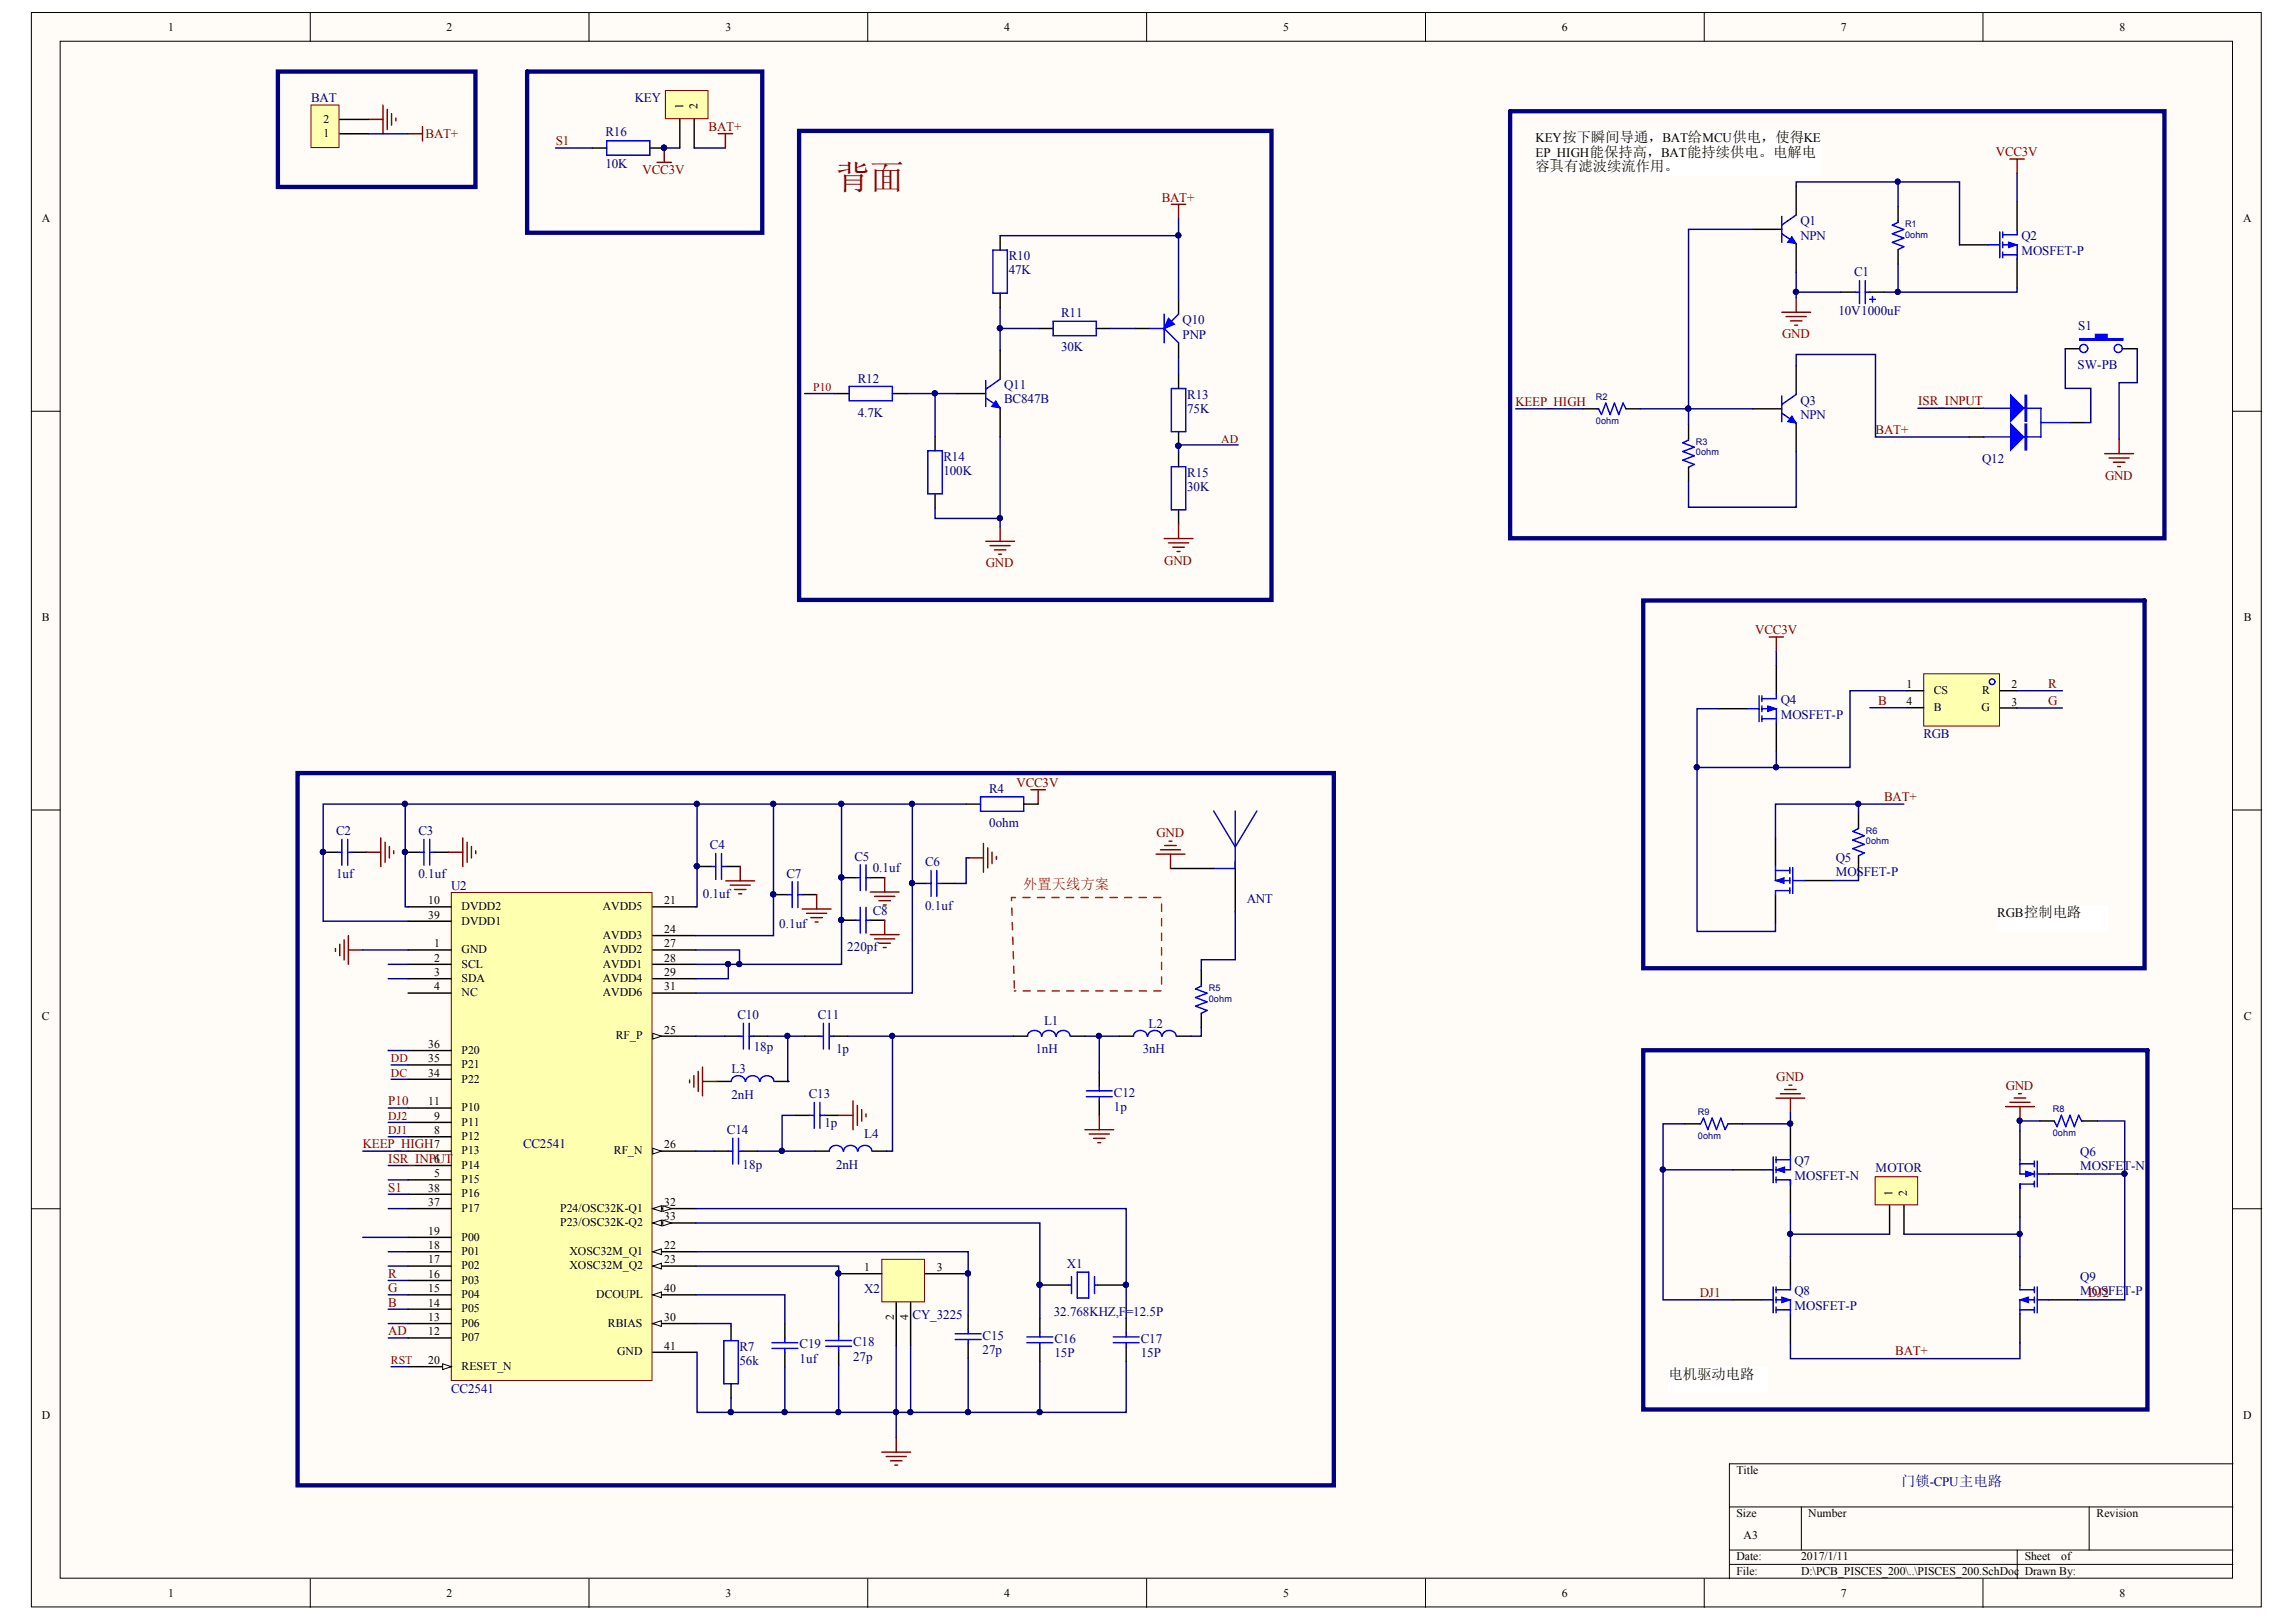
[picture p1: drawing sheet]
<svg xmlns="http://www.w3.org/2000/svg" width="297mm" height="210mm" viewBox="0 0 297 210" stroke-linecap="round" stroke-linejoin="round" font-family="sans-serif">
<defs><g id="words">
<text font-size="4.4" fill="#800000" x="108.2" y="24.5">背面</text>
<g font-size="1.9">
<text x="198.7" y="22.1">容具有滤波续流作用。</text>
<text x="215.8" y="178.5">电机驱动电路</text>
</g>
<text font-size="1.9" fill="#f00" x="132.4" y="115.1">外置天线方案</text>
<text font-size="1.9" fill="#000080" x="246" y="192.3">门锁-CPU主电路</text>
<g font-size="1.7" fill="#000080">
<text x="40.3" y="13.3">BAT</text>
<text x="78.3" y="17.7">R16</text>
<text x="82.1" y="13.3">KEY</text>
<text x="78.3" y="21.8">10K</text>
<text x="232.9" y="29.1">Q1</text>
<text x="130.5" y="33.6">R10</text>
<text x="130.5" y="35.5">47K</text>
<text x="232.9" y="31">NPN</text>
<text x="239.9" y="35.7">C1</text>
<text x="261.5" y="31.1">Q2</text>
<text x="261.5" y="33">MOSFET-P</text>
<text x="137.3" y="41.1">R11</text>
<text x="153" y="42">Q10</text>
<text x="237.8" y="40.7">10V1000uF</text>
<text x="137.3" y="45.5">30K</text>
<text x="153" y="43.9">PNP</text>
<text x="268.8" y="47.7">SW-PB</text>
<text x="268.9" y="42.8">S1</text>
<text x="111" y="49.5">R12</text>
<text x="111" y="53.9">4.7K</text>
<text x="129.9" y="50.4">Q11</text>
<text x="129.9" y="52.2">BC847B</text>
<text x="153.6" y="51.6">R13</text>
<text x="153.6" y="53.5">75K</text>
<text x="232.9" y="52.4">Q3</text>
<text x="122" y="59.7">R14</text>
<text x="232.9" y="54.2">NPN</text>
<text x="256.4" y="59.9">Q12</text>
<text x="122" y="61.5">100K</text>
<text x="153.6" y="61.7">R15</text>
<text x="153.6" y="63.5">30K</text>
<text x="230.4" y="91.2">Q4</text>
<text x="230.4" y="93">MOSFET-P</text>
<text x="248.8" y="95.6">RGB</text>
<text x="128" y="102.7">R4</text>
<text x="128" y="107.1">0ohm</text>
<text x="43.5" y="108.1">C2</text>
<text x="43.5" y="113.6">1uf</text>
<text x="54.1" y="108.1">C3</text>
<text x="54.1" y="113.6">0.1uf</text>
<text x="91.9" y="109.9">C4</text>
<text x="101.7" y="113.6">C7</text>
<text x="110.5" y="111.4">C5</text>
<text x="112.9" y="112.9">0.1uf</text>
<text x="119.7" y="112.1">C6</text>
<text x="237.5" y="111.5">Q5</text>
<text x="237.5" y="113.4">MOSFET-P</text>
<text x="58.4" y="115.2">U2</text>
<text x="90.9" y="116.2">0.1uf</text>
<text x="112.9" y="118.4">C8</text>
<text x="119.7" y="117.7">0.1uf</text>
<text x="161.3" y="116.9">ANT</text>
<text x="100.8" y="120.2">0.1uf</text>
<text x="109.6" y="123.1">220pf</text>
<text x="95.4" y="131.9">C10</text>
<text x="105.8" y="131.9">C11</text>
<text x="97.5" y="136">18p</text>
<text x="108.2" y="136.3">1p</text>
<text x="134" y="136.3">1nH</text>
<text x="135.1" y="132.7">L1</text>
<text x="147.8" y="136.3">3nH</text>
<text x="148.6" y="133">L2</text>
<text x="94.6" y="138.8">L3</text>
<text x="94.6" y="142.2">2nH</text>
<text x="104.6" y="142.1">C13</text>
<text x="144.1" y="142">C12</text>
<text x="144.1" y="143.8">1p</text>
<text x="67.7" y="148.6">CC2541</text>
<text x="94" y="146.8">C14</text>
<text x="106.7" y="145.8">1p</text>
<text x="111.8" y="147.3">L4</text>
<text x="269.1" y="149.6">Q6</text>
<text x="96.1" y="151.3">18p</text>
<text x="108.2" y="151.3">2nH</text>
<text x="232.2" y="150.8">Q7</text>
<text x="232.2" y="152.7">MOSFET-N</text>
<text x="242.7" y="151.7">MOTOR</text>
<text x="269.1" y="151.4">MOSFET-N</text>
<text x="111.8" y="167.4">X2</text>
<text x="138" y="164.1">X1</text>
<text x="232.2" y="167.6">Q8</text>
<text x="269.1" y="165.8">Q9</text>
<text x="269.1" y="167.6">MDOJSFET-P</text>
<text x="118.1" y="170.7">CY_3225</text>
<text x="127.1" y="173.4">C15</text>
<text x="136.3" y="170.3">32.768KHZ,F=12.5P</text>
<text x="136.4" y="173.8">C16</text>
<text x="147.6" y="173.8">C17</text>
<text x="232.2" y="169.5">MOSFET-P</text>
<text x="95.7" y="174.8">R7</text>
<text x="95.7" y="176.7">56k</text>
<text x="103.4" y="174.5">C19</text>
<text x="103.4" y="176.3">1uf</text>
<text x="110.4" y="174.2">C18</text>
<text x="110.4" y="176.1">27p</text>
<text x="127.1" y="175.2">27p</text>
<text x="136.4" y="175.7">15P</text>
<text x="147.6" y="175.7">15P</text>
<text x="58.4" y="180.2">CC2541</text>
</g>
<g font-size="1.7" fill="#800000">
<text x="55.1" y="17.9">BAT+</text>
<text x="91.7" y="16.9">BAT+</text>
<text x="71.9" y="18.8">S1</text>
<text x="83.1" y="22.5">VCC3V</text>
<text x="258.2" y="20.2">VCC3V</text>
<text x="150.3" y="26.1">BAT+</text>
<text x="230.6" y="43.8">GND</text>
<text x="196.1" y="52.6">KEEP_HIGH</text>
<text x="248.1" y="52.5">ISR_INPUT</text>
<text x="242.7" y="56.2">BAT+</text>
<text x="272.3" y="62.1">GND</text>
<text x="127.5" y="73.4">GND</text>
<text x="150.6" y="73.1">GND</text>
<text x="227.1" y="82">VCC3V</text>
<text x="265" y="89.1">R</text>
<text x="243" y="91.3">B</text>
<text x="265" y="91.3">G</text>
<text x="131.5" y="101.8">VCC3V</text>
<text x="243.8" y="103.7">BAT+</text>
<text x="149.6" y="108.3">GND</text>
<text x="50.2" y="143">P10</text>
<text x="229.8" y="139.9">GND</text>
<text x="259.5" y="141">GND</text>
<text x="46.9" y="148.6">KEEP_HIGH7</text>
<text x="50.2" y="150.5">ISR_INPUT</text>
<text x="50.2" y="154.2">S1</text>
<text x="50.2" y="165.4">R</text>
<text x="50.2" y="167.2">G</text>
<text x="219.9" y="167.9">DJ1</text>
<text x="272" y="167.9">2</text>
<text x="50.2" y="169.1">B</text>
<text x="50.2" y="172.8">AD</text>
<text x="245.2" y="175.4">BAT+</text>
</g>
<g font-size="1.7">
<text x="198.7" y="18.4">KEY按下瞬间导通，BAT给MCU供电，使得KE</text>
<text x="198.7" y="20.3">EP_HIGH能保持高，BAT能持续供电。电解电</text>
<text x="258.4" y="118.7">RGB控制电路</text>
</g>
<g font-size="1.5">
<text x="21.7" y="4">1</text>
<text x="57.8" y="4">2</text>
<text x="93.9" y="4">3</text>
<text x="129.9" y="4">4</text>
<text x="166" y="4">5</text>
<text x="202.1" y="4">6</text>
<text x="238.2" y="4">7</text>
<text x="274.2" y="4">8</text>
<text x="41.9" y="17.7">1</text>
<text x="41.9" y="15.9">2</text>
<text x="88.4" y="14.1" transform="rotate(-90 88.4 14.1)">1</text>
<text x="90.2" y="14.1" transform="rotate(-90 90.2 14.1)">2</text>
<text x="5.4" y="28.7">A</text>
<text x="290.2" y="28.7">A</text>
<text x="5.4" y="80.4">B</text>
<text x="290.3" y="80.4">B</text>
<text x="246.6" y="89.1">1</text>
<text x="250.2" y="89.8">CS</text>
<text x="256.4" y="89.8">R</text>
<text x="260.2" y="89.1">2</text>
<text x="246.6" y="91.3">4</text>
<text x="250.2" y="92">B</text>
<text x="256.4" y="92">G</text>
<text x="260.2" y="91.3">3</text>
<text x="55.4" y="117">10</text>
<text x="55.4" y="118.9">39</text>
<text x="59.7" y="117.8">DVDD2</text>
<text x="59.7" y="119.6">DVDD1</text>
<text x="78" y="117.8">AVDD5</text>
<text x="85.9" y="117">21</text>
<text x="56.2" y="122.6">1</text>
<text x="56.2" y="124.5">2</text>
<text x="59.7" y="123.4">GND</text>
<text x="59.7" y="125.2">SCL</text>
<text x="78" y="121.5">AVDD3</text>
<text x="78" y="123.4">AVDD2</text>
<text x="78" y="125.2">AVDD1</text>
<text x="85.9" y="120.7">24</text>
<text x="85.9" y="122.6">27</text>
<text x="85.9" y="124.5">28</text>
<text x="5.4" y="132">C</text>
<text x="56.2" y="126.3">3</text>
<text x="56.2" y="128.2">4</text>
<text x="59.7" y="127.1">SDA</text>
<text x="59.7" y="128.9">NC</text>
<text x="78" y="127.1">AVDD4</text>
<text x="78" y="128.9">AVDD6</text>
<text x="85.9" y="126.3">29</text>
<text x="85.9" y="128.2">31</text>
<text x="290.3" y="132">C</text>
<text x="55.4" y="135.6">36</text>
<text x="55.4" y="137.5">35</text>
<text x="59.7" y="136.4">P20</text>
<text x="79.7" y="134.5">RF_P</text>
<text x="85.9" y="133.8">25</text>
<text x="55.4" y="139.3">34</text>
<text x="55.4" y="143">11</text>
<text x="59.7" y="138.2">P21</text>
<text x="59.7" y="140.1">P22</text>
<text x="59.7" y="143.8">P10</text>
<text x="56.2" y="144.9">9</text>
<text x="56.2" y="146.8">8</text>
<text x="59.7" y="145.7">P11</text>
<text x="59.7" y="147.5">P12</text>
<text x="59.7" y="149.4">P13</text>
<text x="79.4" y="149.4">RF_N</text>
<text x="85.9" y="148.6">26</text>
<text x="55.4" y="154.2">38</text>
<text x="56.2" y="150.5">6</text>
<text x="56.2" y="152.3">5</text>
<text x="59.7" y="151.2">P14</text>
<text x="59.7" y="153.1">P15</text>
<text x="59.7" y="155">P16</text>
<text x="244.9" y="154.7" transform="rotate(-90 244.9 154.7)">1</text>
<text x="246.7" y="154.7" transform="rotate(-90 246.7 154.7)">2</text>
<text x="55.4" y="156.1">37</text>
<text x="55.4" y="159.8">19</text>
<text x="55.4" y="161.6">18</text>
<text x="59.7" y="156.8">P17</text>
<text x="59.7" y="160.5">P00</text>
<text x="72.5" y="156.8">P24/OSC32K-Q1</text>
<text x="72.5" y="158.7">P23/OSC32K-Q2</text>
<text x="85.9" y="156.1">32</text>
<text x="85.9" y="157.9">33</text>
<text x="85.9" y="161.6">22</text>
<text x="55.4" y="163.5">17</text>
<text x="55.4" y="165.4">16</text>
<text x="55.4" y="167.2">15</text>
<text x="59.7" y="162.4">P01</text>
<text x="59.7" y="164.3">P02</text>
<text x="59.7" y="166.1">P03</text>
<text x="59.7" y="168">P04</text>
<text x="73.7" y="162.4">XOSC32M_Q1</text>
<text x="73.7" y="164.3">XOSC32M_Q2</text>
<text x="77.1" y="168">DCOUPL</text>
<text x="85.9" y="163.5">23</text>
<text x="85.9" y="167.2">40</text>
<text x="111.8" y="164.5">1</text>
<text x="121.2" y="164.5">3</text>
<text x="55.4" y="169.1">14</text>
<text x="55.4" y="170.9">13</text>
<text x="55.4" y="172.8">12</text>
<text x="59.7" y="169.8">P05</text>
<text x="59.7" y="171.7">P06</text>
<text x="59.7" y="173.6">P07</text>
<text x="78.7" y="171.7">RBIAS</text>
<text x="85.9" y="170.9">30</text>
<text x="115.6" y="170.8" transform="rotate(-90 115.6 170.8)">2</text>
<text x="117.5" y="170.8" transform="rotate(-90 117.5 170.8)">4</text>
<text x="55.4" y="176.5">20</text>
<text x="59.7" y="177.3">RESET_N</text>
<text x="79.8" y="175.4">GND</text>
<text x="85.9" y="174.7">41</text>
<text x="5.4" y="183.6">D</text>
<text x="290.2" y="183.6">D</text>
<text x="224.6" y="190.8">Title</text>
<text x="224.6" y="196.4">Size</text>
<text x="233.9" y="196.4">Number</text>
<text x="271.2" y="196.4">Revision</text>
<text x="224.6" y="201.9">Date:</text>
<text x="224.6" y="203.8">File:</text>
<text x="225.6" y="199.2">A3</text>
<text x="233" y="201.9">2017/1/11</text>
<text x="233" y="203.8">D:\PCB_PISCES_200\..\PISCES_200.SchDoc</text>
<text x="261.9" y="201.9">Sheet</text>
<text x="261.9" y="203.8">Drawn By:</text>
<text x="266.7" y="201.9">of</text>
<text x="21.7" y="206.7">1</text>
<text x="57.8" y="206.7">2</text>
<text x="93.9" y="206.7">3</text>
<text x="129.9" y="206.7">4</text>
<text x="166" y="206.7">5</text>
<text x="202.1" y="206.7">6</text>
<text x="238.2" y="206.7">7</text>
<text x="274.2" y="206.7">8</text>
</g>
<g font-size="1.5" fill="#800000">
<text x="105.2" y="50.6">P10</text>
<text x="158" y="57.3">AD</text>
<text x="50.6" y="137.5">DD</text>
<text x="50.6" y="139.3">DC</text>
<text x="50.2" y="146.8">DJ1</text>
<text x="50.2" y="144.9">DJ2</text>
<text x="50.6" y="176.5">RST</text>
</g>
<g font-size="1.2" fill="#000080">
<text x="246.5" y="29.4">R1</text>
<text x="246.5" y="30.8">0ohm</text>
<text x="206.5" y="51.7">R2</text>
<text x="206.5" y="54.9">0ohm</text>
<text x="219.4" y="57.6">R3</text>
<text x="219.4" y="58.9">0ohm</text>
<text x="241.4" y="107.9">R6</text>
<text x="241.4" y="109.2">0ohm</text>
<text x="156.4" y="128.3">R5</text>
<text x="156.4" y="129.6">0ohm</text>
<text x="265.6" y="143.9">R8</text>
<text x="219.6" y="144.2">R9</text>
<text x="219.6" y="147.4">0ohm</text>
<text x="265.6" y="147">0ohm</text>
</g>
</g></defs>
<g fill="#fffcf8" stroke="#000" stroke-width=".13">
<path d="M4.1 1.6h288.4v206.4h-288.4z"/>
<path d="M7.8 5.3h281v198.9h-281z"/>
</g>
<g fill="none" stroke="#000" stroke-width=".13">
<path d="M40.1 1.6v3.7M76.2 1.6v3.7M112.3 1.6v3.7M148.3 1.6v3.7M184.4 1.6v3.7M220.5 1.6v3.7M256.5 1.6v3.7M4.1 53.2h3.7M288.9 53.2h3.7M4.1 104.8h3.7M288.9 104.8h3.7M4.1 156.4h3.7"/>
<path d="M288.9 156.4h3.7M223.7 195h65.2M233 195v5.6M270.3 195v5.6M288.9 189.4h-65.2v14.9M40.1 204.3v3.7M76.2 204.3v3.7M112.3 204.3v3.7M148.3 204.3v3.7M184.4 204.3v3.7M220.5 204.3v3.7M223.7 200.6h65.2"/>
<path d="M223.7 202.4h65.2M256.5 204.3v3.7M261 200.6v3.7"/>
</g>
<path d="M58.4 115.5h26v63.1h-26z" fill="#ffffb0" stroke="#800000" stroke-width=".13"/>
<g fill="none" stroke="#000" stroke-width=".19">
<path d="M52.8 117.4h5.6M52.8 119.2h5.6M52.8 122.9h5.6M52.8 124.8h5.6M52.8 126.7h5.6M52.8 128.5h5.6M52.8 136h5.6M52.8 137.8h5.6M52.8 139.7h5.6M52.8 143.4h5.6M52.8 145.2h5.6M52.8 147.1h5.6"/>
<path d="M52.8 149h5.6M52.8 150.8h5.6M52.8 152.7h5.6M52.8 154.5h5.6M52.8 156.4h5.6M52.8 160.1h5.6M52.8 162h5.6M52.8 163.8h5.6M52.8 165.7h5.6M52.8 167.6h5.6M52.8 169.4h5.6M52.8 171.3h5.6"/>
<path d="M52.8 173.1h5.6M52.8 176.9h5.6"/>
</g>
<path d="M57.3 176.5l1.1 .4-1.1 .3z" fill="#fffcf8" stroke="#000" stroke-width=".13"/>
<path d="M84.4 117.4h5.6M84.4 121.1h5.6M84.4 122.9h5.6M84.4 124.8h5.6M84.4 126.7h5.6M84.4 128.5h5.6M84.4 134.1h5.6" fill="none" stroke="#000" stroke-width=".19"/>
<path d="M84.4 133.7l1.2 .4-1.2 .4z" fill="#fffcf8" stroke="#000" stroke-width=".13"/>
<path d="M84.4 149h5.6" fill="none" stroke="#000" stroke-width=".19"/>
<path d="M84.4 148.6l1.2 .4-1.2 .3z" fill="#fffcf8" stroke="#000" stroke-width=".13"/>
<path d="M84.4 156.4h5.6" fill="none" stroke="#000" stroke-width=".19"/>
<g fill="#fffcf8" stroke="#000" stroke-width=".13">
<path d="M84.4 156.4l1.2-.4v.8z"/>
<path d="M85.8 156l1.1 .4-1.1 .4z"/>
</g>
<path d="M84.4 158.3h5.6" fill="none" stroke="#000" stroke-width=".19"/>
<g fill="#fffcf8" stroke="#000" stroke-width=".13">
<path d="M84.4 158.3l1.2-.4v.7z"/>
<path d="M85.8 157.9l1.1 .4-1.1 .3z"/>
</g>
<path d="M84.4 162h5.6" fill="none" stroke="#000" stroke-width=".19"/>
<path d="M84.4 162l1.2-.4v.8z" fill="#fffcf8" stroke="#000" stroke-width=".13"/>
<path d="M84.4 163.8h5.6" fill="none" stroke="#000" stroke-width=".19"/>
<path d="M84.4 163.8l1.2-.3v.7z" fill="#fffcf8" stroke="#000" stroke-width=".13"/>
<path d="M84.4 167.6h5.6" fill="none" stroke="#000" stroke-width=".19"/>
<path d="M84.4 167.6l1.2-.4v.7z" fill="#fffcf8" stroke="#000" stroke-width=".13"/>
<path d="M84.4 171.3h5.6" fill="none" stroke="#000" stroke-width=".19"/>
<path d="M84.4 171.3l1.2-.4v.8z" fill="#fffcf8" stroke="#000" stroke-width=".13"/>
<g fill="none" stroke="#000" stroke-width=".19">
<path d="M41.8 110.3h1.9M45.5 110.3h1.9M52.4 110.3h1.9M56.1 110.3h1.9M90.2 112.1h1.8M93.9 112.1h1.9M100.1 115.8h1.8M103.8 115.8h1.9M108.9 113.6h1.8M108.9 119.1h1.8M112.6 113.6h1.9M112.6 119.1h1.9"/>
<path d="M118 114.3h1.9M121.8 114.3h1.8M92.8 139.9h1.8M93.8 134.1h1.8M97.5 134.1h1.8M100.2 139.9h1.9M104.1 134.1h1.9M107.8 134.1h1.9M131.1 134.1h1.8M138.5 134.1h1.9M142.2 138.8v1.8M144.8 134.1h1.8"/>
<path d="M152.2 134.1h1.9M92.4 149h1.8M96.1 149h1.9M102.9 144.3h1.9M105.4 149h1.9M106.6 144.3h1.9M112.9 149h1.8M142.2 142.5v1.8M84.4 175h5.6M94.6 171.6v1.9M94.6 179.1v1.8M101.5 171.3v1.9"/>
<path d="M101.5 175.1v1.8M108.5 171.1v1.8M108.5 174.8v1.8M125.3 170.2v1.8M125.3 173.9v1.9M134.5 170.6v1.9M134.5 174.3v1.9M134.5 166.3h3.8M142 166.3h3.7M145.7 170.6v1.9M145.7 174.3v1.9"/>
</g>
<g fill="none" stroke="#800000" stroke-width=".19">
<path d="M47.4 110.3h1.9M49.3 108.4v3.7M49.8 109v2.6M50.4 109.5v1.5M50.9 110.1v.4M58 110.3h1.9M59.9 108.4v3.7M60.4 109v2.6M61 109.5v1.5M61.5 110.1v.4M93.9 114h3.7M94.5 114.5h2.6"/>
<path d="M95 115.1h1.5M95.6 115.7h.4M95.8 112.1v1.9M103.8 117.6h3.7M104.3 118.2h2.7M104.9 118.8h1.5M105.5 119.3h.3M105.7 115.8v1.8M112.6 115.4h3.7M113.2 116h2.6M113.7 116.6h1.5M114.3 117.1h.3"/>
<path d="M114.5 113.6v1.8M114.5 119.1v1.8M125.4 111h1.8M127.2 109.2v3.7M127.8 109.7v2.6M128.3 110.3v1.5M128.9 110.8v.4M133.4 102.2h1.8M134.3 102.2v1.9M43.4 122.7v.4M44 122.2v1.5M44.5 121.6v2.6"/>
<path d="M45.1 121.1v3.7M45.1 122.9h1.8M89.2 139.8v.3M89.8 139.2v1.5M90.3 138.6v2.7M90.9 138.1v3.7M90.9 139.9h1.9M112.6 120.9h3.7M113.2 121.5h2.6M113.7 122.1h1.5M114.3 122.6h.3M108.5 144.3h1.9"/>
<path d="M110.4 142.5v3.7M110.9 143v2.6M111.5 143.6v1.5M112 144.2v.3M140.4 146.2h3.7M140.9 146.8h2.6M141.5 147.3h1.5M142 147.9h.4M142.2 144.3v1.9"/>
</g>
<g fill="#000080" stroke="#000080" stroke-width=".13">
<circle cx="118" cy="114.3" r=".33"/>
<circle cx="108.8" cy="113.5" r=".33"/>
<circle cx="108.8" cy="119" r=".33"/>
<circle cx="100" cy="115.7" r=".33"/>
<circle cx="90.1" cy="112.1" r=".33"/>
<circle cx="52.4" cy="110.3" r=".33"/>
<circle cx="41.8" cy="110.3" r=".33"/>
<circle cx="118" cy="104" r=".33"/>
<circle cx="108.8" cy="104" r=".33"/>
<circle cx="95.6" cy="124.8" r=".33"/>
<circle cx="94.2" cy="124.8" r=".33"/>
<circle cx="52.4" cy="104" r=".33"/>
<circle cx="90.1" cy="104" r=".33"/>
<circle cx="100" cy="104" r=".33"/>
<circle cx="101.9" cy="134.1" r=".33"/>
<circle cx="101.1" cy="148.9" r=".33"/>
<circle cx="115.4" cy="134.1" r=".33"/>
<circle cx="134.5" cy="166.3" r=".33"/>
<circle cx="145.7" cy="166.3" r=".33"/>
</g>
<g fill="none" stroke="#00f" stroke-width=".19">
<path d="M43.7 110.3h.5M44.2 108.6v3.4M45 110.3h.5M45 108.6v3.4M54.3 110.3h.5M54.8 108.6v3.4M55.6 110.3h.5M55.6 108.6v3.4M92 112.1h.6M92.6 110.5v3.3M93.3 112.1h.6M93.3 110.5v3.3"/>
<path d="M101.9 115.8h.6M102.5 114.1v3.3M103.2 115.8h.6M103.2 114.1v3.3M110.7 113.6h.6M110.7 119.1h.6M111.3 111.9v3.4M111.3 117.4v3.4M112 113.6h.6M112 111.9v3.4M112 117.4v3.4M112 119.1h.6"/>
<path d="M119.9 114.3h.6M120.5 112.7v3.3M121.2 114.3h.6M121.2 112.7v3.3M95.6 134.1h.6M96.2 132.4v3.4M96.4 139.9a.91 .91 0 0 0-.9-.7 .91 .91 0 0 0-.9 .7M96.9 134.1h.6M96.9 132.4v3.4M98.3 139.9a.91 .91 0 0 0-.9-.7 .91 .91 0 0 0-.9 .7M100.1 139.9a.91 .91 0 0 0-.9-.7 .91 .91 0 0 0-.9 .7M106 134.1h.5"/>
<path d="M106.5 132.4v3.4M107.3 134.1h.5M107.3 132.4v3.4M134.7 134.1a.91 .91 0 0 0-.9-.8 .91 .91 0 0 0-.9 .8M136.6 134.1a.89 .89 0 0 0-.9-.8 .89 .89 0 0 0-.9 .8M138.4 134.1a.89 .89 0 0 0-.8-.8 .89 .89 0 0 0-.9 .8M148.4 134.1a.89 .89 0 0 0-.9-.8 .89 .89 0 0 0-.9 .8M150.3 134.1a.89 .89 0 0 0-.9-.8 .89 .89 0 0 0-.9 .8M152.2 134.1a.91 .91 0 0 0-.9-.8 .91 .91 0 0 0-.9 .8M94.2 149h.6M94.8 147.3v3.3M95.5 149h.6"/>
<path d="M95.5 147.3v3.3M104.8 144.3h.5M105.3 142.7v3.3M106.1 144.3h.5M106.1 142.7v3.3M109.1 149a.91 .91 0 0 0-.9-.8 .91 .91 0 0 0-.9 .8M110.9 149a.89 .89 0 0 0-.9-.8 .89 .89 0 0 0-.8 .8M112.8 149a.89 .89 0 0 0-.9-.8 .89 .89 0 0 0-.9 .8M140.5 141.2h3.4M140.5 141.9h3.4M142.2 140.6v.6M142.2 141.9v.6"/>
<path d="M93.6 173.5h1.9v5.6h-1.9zM99.9 173.8h3.3M99.9 174.5h3.3M101.5 173.2v.6M101.5 174.5v.6M106.8 173.5h3.4M106.8 174.2h3.4M108.5 172.9v.6M108.5 174.2v.6M123.6 172.6h3.3M123.6 173.3h3.3M125.3 172v.6"/>
<path d="M125.3 173.3v.6M132.9 173.8h3.3M132.9 173h3.3M134.5 172.5v.5M134.5 173.8v.5M138.3 166.3h.3M138.6 165.2v2.2M139.4 164.6h1.5v3.4h-1.5zM141.6 165.2v2.2M141.6 166.3h.4M144 173.8h3.4M144 173h3.4"/>
<path d="M145.7 172.5v.5M145.7 173.8v.5"/>
</g>
<g fill="none" stroke="#000080" stroke-width=".19">
<path d="M52.4 104.1v13.3h.4M90.2 104.1v13.3h-.2M100.1 104.1h-58.3v15.1h11M108.9 104.1v20.7h-18.9M118 104.1v24.4h-28M125 104.1h-24.9v17h-10.1M46.9 122.9h5.9M90 134.1h3.8M99.3 134.1h4.8M101.9 134.1v5.8h.2M115.5 134.1v14.9h-.8M90 149h2.4"/>
<path d="M98 149h7.4M102.9 144.3h-1.7v4.7"/>
</g>
<path d="M114.1 163h5.5v5.5h-5.5z" fill="#ffffb0" stroke="#800000" stroke-width=".13"/>
<path d="M125 104.1h1.9M132.4 104.1h1.9M108.5 164.8h5.6M115.9 168.5v5.6M117.8 168.5v5.6M119.7 164.8h5.6" fill="none" stroke="#000" stroke-width=".19"/>
<g fill="#000080" stroke="#000080" stroke-width=".13">
<circle cx="108.4" cy="164.8" r=".33"/>
<circle cx="125.2" cy="164.8" r=".33"/>
<circle cx="134.5" cy="166.3" r=".33"/>
<circle cx="145.7" cy="166.3" r=".33"/>
<circle cx="134.5" cy="182.7" r=".33"/>
<circle cx="125.2" cy="182.7" r=".33"/>
<circle cx="117.8" cy="182.7" r=".33"/>
<circle cx="108.4" cy="182.7" r=".33"/>
<circle cx="101.5" cy="182.7" r=".33"/>
<circle cx="94.5" cy="182.7" r=".33"/>
</g>
<path d="M90 158.3h44.5v12.3M90 156.4h55.7v14.2M90 171.3h4.6v.3M90 167.6h11.5v3.7M90 163.8h18.5v7.3M90 162h35.3v8.2M101.5 176.9v5.9M108.5 176.6v6.2M125.3 175.8v7h20.4v-6.6M134.5 176.2v6.6M94.6 180.9v1.9M117.8 182.8h7.5" fill="none" stroke="#000080" stroke-width=".19"/>
<path d="M47.7 15.5h1.8M49.5 13.6v3.7M50.1 14.2v2.6M50.7 14.7v1.5M51.2 15.3v.3M114.1 187.9h3.7M114.6 188.5h2.7M115.2 189h1.5M115.8 189.6h.3M115.9 186.1v1.8" fill="none" stroke="#800000" stroke-width=".19"/>
<path d="M126.9 103.1h5.5v1.9h-5.5z" fill="none" stroke="#00f" stroke-width=".19"/>
<path d="M40.2 13.6h3.7v5.5h-3.7z" fill="#ffffb0" stroke="#800000" stroke-width=".13"/>
<g fill="none" stroke="#000" stroke-width=".19">
<path d="M44 17.3h3.7M44 15.5h3.7M226.8 29.7h3.7M232.4 24.1v3.7M232.4 31.5v3.8M238.1 37.8h1.9M241.9 37.8h1.8M245.6 26.7v1.9M245.6 32.3v1.9M253.5 31.7h3.7M261 26.1v3.7M261 33.5v3.8"/>
<path d="M204.8 52.9h1.8M210.4 52.9h1.8M218.5 54.9v1.9M226.8 52.9h3.7M232.4 47.3v3.7M232.4 54.8v3.7M254.7 52.8h1.9M254.7 56.5h1.9M267.2 45.1h1.9M267.8 54.7h1.8M274.6 45.1h1.9M218.5 60.5v1.8"/>
<path d="M151.4 112.4h5.6M159.8 112.4v5.6M240.4 105.2v1.8M240.4 110.8v1.8M155.4 125.6v1.8M155.4 131.1v1.9M224.2 151.4h3.7M231.6 145.8v3.7M231.6 153.2v3.8"/>
</g>
<path d="M157 105l2.8 4.6 2.8-4.6M159.8 111.5v.9h-2.8M159.8 105v7.4" fill="none" stroke="#0000b4" stroke-width=".19"/>
<g fill="none" stroke="#000080" stroke-width=".19">
<path d="M47.7 17.3h5.1M226.8 29.7h-8.3v23.2h-6.3M232.4 24.1v-.6h21.1v8.2M232.4 35.3v2.5h5.7M232.4 37.8v.7M243.7 37.8h1.9M245.6 34.2v3.6h15.4v-.5M245.6 23.5v3.2M226.8 52.9h-8.3v2M232.4 58.5v7.1h-13.9v-3.3M232.4 47.3v-1.4h10.2v10.6h12.1M248.1 52.8h6.6"/>
<path d="M125.4 111h-.4v3.3h-1.4M50.2 135.9l2.6 .1M50.2 126.7h2.6M50.2 124.8h2.6M50.6 137.8h2.2M50.6 139.7h2.2M90 122.9h5.7v1.9M94.2 124.8v1.9h-4.2M109.7 134.1h21.4M140.4 134.1h4.4M142.2 134.1v4.7M155.4 133v1.1h-1.3"/>
<path d="M50.2 152.7h2.6M50.2 154.5h2.6M50.2 156.4h2.6M50.2 150.8h2.6M50.2 147.1h2.6M50.2 145.2h2.6M50.2 143.4h2.6M50.2 162h2.6M50.2 163.8h2.6M50.2 165.7h2.6M50.2 167.6h2.6M50.2 169.4h2.6"/>
<path d="M50.2 171.3h2.6M50.2 173.1h2.6M50.6 176.9h2.2M115.9 174.1v8.7h-25.7v-7.8h-.2M117.8 174.1v8.7h-1.9v3.3"/>
</g>
<g fill="#000080" stroke="#000080" stroke-width=".13">
<circle cx="115.9" cy="182.7" r=".33"/>
<circle cx="108.4" cy="182.7" r=".33"/>
<circle cx="101.5" cy="182.7" r=".33"/>
<circle cx="94.5" cy="182.7" r=".33"/>
<circle cx="117.8" cy="182.7" r=".33"/>
<circle cx="95.6" cy="124.8" r=".33"/>
<circle cx="94.2" cy="124.8" r=".33"/>
<circle cx="115.4" cy="134.1" r=".33"/>
<circle cx="142.2" cy="134.1" r=".33"/>
<circle cx="218.4" cy="52.9" r=".33"/>
<circle cx="245.5" cy="23.5" r=".33"/>
<circle cx="245.5" cy="37.8" r=".33"/>
<circle cx="232.3" cy="37.8" r=".33"/>
</g>
<g fill="#00f" stroke="#00f" stroke-width=".19">
<path d="M260.1 51.2l1.7 1.6-1.7 1.7z"/>
<path d="M260.1 54.9l1.7 1.6-1.7 1.7z"/>
<path d="M269.1 43.8h2v-.5h1.5v.5h2v.2h-5.5z" fill-rule="evenodd"/>
<path d="M262 51.2h.2v3.3h-.2z" fill-rule="evenodd"/>
<path d="M262 54.9h.2v3.3h-.2z" fill-rule="evenodd"/>
</g>
<g fill="none" stroke="#00f" stroke-width=".19">
<path d="M230.5 28v3.4M230.5 30.2l1.9 1.3M232.4 27.8l-1.9 1.3M240 37.8h.6M240.6 36.3v3M241.3 36.3v3M241.3 37.8h.6M241.9 38.7h.7M242.2 38.4v.7M245.6 28.6v.2l-.8 .3 1.5 .6-1.5 .6 1.5 .5-1.5 .6 1.5 .5-.7 .4M257.2 31.7h1.5M258.7 30v3.4"/>
<path d="M259.1 31.7h1.9v1.8M259.1 33h1.9M259.1 30v.8M259.1 31.3v.8M259.1 32.6v.8M261 29.8v.6h-1.9M206.6 52.9h.2l.4 .7 .5-1.4 .6 1.4 .6-1.4 .5 1.4 .6-1.4 .4 .7M218.5 56.8v.1l-.8 .4 1.5 .6-1.5 .5 1.5 .6-1.5 .5 1.5 .6-.7 .4M230.5 53.5l1.9 1.3M230.5 51.2v3.4M232.4 51l-1.9 1.3M256.6 52.8h7.4v3.7h-7.4"/>
<path d="M264 54.7h3.8M240.4 107v.2l-.7 .4 1.5 .6-1.5 .5 1.5 .6-1.5 .5 1.5 .6-.8 .4M155.4 127.4v.2l-.7 .4 1.5 .5-1.5 .6 1.5 .5-1.5 .6 1.5 .6-.8 .3M227.9 151.4h1.5M229.4 149.7v3.4M229.8 152.7h1.8v.5M229.8 150.1h1.8M229.8 149.7v.8M229.8 151v.8M229.8 152.3v.8M231.6 149.5v1.9h-1.8"/>
<circle cx="269.6" cy="45.1" r=".52"/>
<circle cx="274" cy="45.1" r=".52"/>
</g>
<path d="M36 9.3h25.5v14.9h-25.5zM38.5 100h134.1v92.2h-134.1z" fill="none" stroke="#000080" stroke-width=".56"/>
<g fill="none" stroke="#800000" stroke-width=".19">
<path d="M52.8 17.3h1.9M54.7 16.4v1.8M232.4 38.5v1.9M260 20.6h1.9M261 20.6v1.8M230.5 40.4h3.7M231.1 41h2.6M231.6 41.5h1.5M232.2 42.1h.4M149.6 110.5h3.7M150.1 110h2.6M150.7 109.4h1.5"/>
<path d="M151.2 108.9h.4M151.4 110.5v1.9M229.8 142.1h3.7M230.3 141.5h2.6M230.9 141h1.5M231.4 140.4h.4M231.6 142.1v1.9"/>
</g>
<g fill="#00f" stroke="#00f" stroke-width=".13">
<path d="M229.8 151.4l1.1-.4v.8z"/>
<path d="M259.8 31.3l1.2 .4-1.2 .4z"/>
<path d="M231.8 53.8l.6 1-1.1-.2z"/>
<path d="M231.8 30.6l.6 .9-1.1-.1z"/>
</g>
<path d="M248.9 87.2h9.8v6.8h-9.8z" fill="#ffffb0" stroke="#800000" stroke-width=".13"/>
<g fill="none" stroke="#000" stroke-width=".19">
<path d="M222.4 91.7h3.7M229.8 86.1v3.8M229.8 93.6v3.7M246.7 89.4h2.2M246.7 91.6h2.2M258.8 89.4h2.2M258.8 91.6h2.2M229.7 108.4v3.7M229.7 115.8v3.7M233.4 114h3.7M218 145.4h1.8M223.6 145.4h1.8"/>
<path d="M261.3 146.3v3.8M261.3 153.8v3.7M263.9 145.1h1.9M265 151.9h3.8M269.5 145.1h1.8M224.2 168.2h3.7M231.6 162.6v3.8M231.6 170.1v3.7M261.3 162.6v3.8M261.3 170.1v3.7M265 168.2h3.8"/>
</g>
<g fill="none" stroke="#00f" stroke-width=".19">
<path d="M226.1 91.7h1.5M227.6 90v3.4M227.9 91.7h1.9v1.9M227.9 93h1.9M227.9 90v.8M227.9 91.3v.8M227.9 92.6v.8M229.8 89.9v.5h-1.9M229.7 112.1v1.9h1.9M229.7 112.7h1.9M231.6 115.3h-1.9v.5M231.6 112.3v.7"/>
<path d="M231.6 113.6v.7M231.6 114.9v.7M231.9 114h1.5M231.9 112.3v3.3M219.8 145.4h.2l.4-.7 .5 1.5 .6-1.5 .6 1.5 .5-1.5 .6 1.5 .4-.8M261.3 150.1v1.8h1.9M261.3 150.6h1.9M263.2 153.2h-1.9v.6M263.2 150.3v.7M263.2 151.6v.7M263.2 152.9v.7M263.6 151.9h1.4"/>
<path d="M263.6 150.3v3.3M265.8 145.1l.3 .7 .6-1.5 .5 1.5 .6-1.5 .6 1.5 .5-1.5 .4 .8h.2M227.9 168.2h1.5M229.4 166.5v3.4M229.8 168.2h1.8v1.9M229.8 169.5h1.8M229.8 166.5v.8M229.8 167.8v.8M229.8 169.1v.8M231.6 166.4v.5h-1.8M261.3 166.4v.5h1.9M261.3 169.5h1.9"/>
<path d="M263.2 168.2h-1.9v1.9M263.2 166.5v.8M263.2 167.8v.8M263.2 169.1v.8M263.6 168.2h1.4M263.6 166.5v3.4"/>
<circle cx="257.7" cy="88.2" r=".36"/>
</g>
<g fill="none" stroke="#000080" stroke-width=".19">
<path d="M219.6 99.3v21.2h10.1v-1M222.4 91.7h-2.8v7.6h10.2v-2M229.8 84.3v1.8M241.9 91.6h4.8M246.7 89.4h-7.4v9.9h-9.5M261 89.4h5.8M261 91.6h5.8M240.4 105.2v-1.1h-10.7v4.3M240.4 112.6v1.4h-3.3M215.2 151.4v16.8h9M218 145.4h-2.8v6h9M225.4 145.4h6.2v.4"/>
<path d="M231.6 157v5.6M231.6 144v1.4M261.3 157.5v5.1M263.9 145.1h-2.6v1.2M271.3 145.1h3.6v6.8h-6.1M274.9 151.9v16.3h-6.1M231.6 173.8v2h29.7v-2"/>
</g>
<g fill="#00f" stroke="#00f" stroke-width=".13">
<path d="M228.7 91.3l1.1 .4-1.1 .4z"/>
<path d="M229.7 114l1.1-.4v.7z"/>
<path d="M230.5 167.8l1.1 .4-1.1 .4z"/>
<path d="M262.1 151.6l1.1 .3-1.1 .4z"/>
<path d="M261.3 168.2l1.1-.4v.8z"/>
</g>
<g fill="#000080" stroke="#000080" stroke-width=".13">
<circle cx="219.5" cy="99.3" r=".33"/>
<circle cx="229.8" cy="99.3" r=".33"/>
<circle cx="240.4" cy="104" r=".33"/>
<circle cx="231.6" cy="145.4" r=".33"/>
<circle cx="261.3" cy="145" r=".33"/>
<circle cx="231.6" cy="159.7" r=".33"/>
<circle cx="261.3" cy="159.7" r=".33"/>
<circle cx="215.1" cy="151.3" r=".33"/>
<circle cx="274.8" cy="151.9" r=".33"/>
</g>
<path d="M228.9 82.4h1.8M229.8 82.4v1.9M259.5 143.2h3.7M260 142.6h2.6M260.6 142.1h1.5M261.1 141.5h.4M261.3 143.2v1.9" fill="none" stroke="#800000" stroke-width=".19"/>
<path d="M68.2 9.3h30.4v20.8h-30.4zM195.4 14.4h84.6v55.3h-84.6zM212.6 77.7h64.8v47.6h-64.8zM212.6 135.9h65.2v46.5h-65.2z" fill="none" stroke="#000080" stroke-width=".56"/>
<g fill="#fff" stroke="#fff" stroke-width=".13">
<path d="M198.7 16.9h36.9v5.8h-36.9z"/>
<path d="M258.4 117.2h14.2v3.3h-14.2z"/>
<path d="M215.9 176.9h12.7v3.2h-12.7z"/>
</g>
<path d="M242.6 152.3h5.5v3.6h-5.5z" fill="#ffffb0" stroke="#800000" stroke-width=".13"/>
<path d="M244.5 156v3.7M246.3 156v3.7" fill="none" stroke="#000" stroke-width=".19"/>
<path d="M231.6 159.7h12.9M246.3 159.7h15" fill="none" stroke="#000080" stroke-width=".19"/>
<g fill="#000080" stroke="#000080" stroke-width=".13">
<circle cx="231.6" cy="159.7" r=".33"/>
<circle cx="261.3" cy="159.7" r=".33"/>
</g>
<path d="M86.1 11.7h5.5v3.7h-5.5z" fill="#ffffb0" stroke="#800000" stroke-width=".13"/>
<g fill="none" stroke="#000" stroke-width=".19">
<path d="M76.6 19.2h1.9M84.1 19.2h1.8M87.9 15.4v3.8M89.8 15.4v3.8M129.4 30.5v1.9M129.4 37.9v1.9M152.5 38.8v1.9M108 50.9h1.9M115.4 50.9h1.9M121 56.5v1.8M123.8 50.9h3.7M129.4 45.4v3.7"/>
<path d="M129.4 52.8v3.7M134.4 42.5h1.8M141.8 42.5h1.9M146.9 42.5h1.9M152.5 44.4v1.8M152.5 48.4v1.9M152.5 55.9v1.8M152.5 58.5v1.9M121 63.9v1.9M152.5 66v1.8"/>
</g>
<g fill="none" stroke="#800000" stroke-width=".19">
<path d="M85.9 19.2v1.8M92.9 17.3h1.9M93.8 17.3v1.9M85 21h1.9M151.5 26.4h1.9M152.5 26.4v1.9M272.3 58.7h3.7M272.9 59.3h2.6M273.4 59.8h1.5M274.2 56.8v1.9M127.5 70h3.8M128.1 70.6h2.6"/>
<path d="M128.6 71.2h1.5M129.2 71.7h.4M129.4 68.2v1.8M150.6 69.7h3.7M151.2 70.3h2.6M151.7 70.8h1.5M152.3 71.4h.4M152.5 67.8v1.9M274 60.4h.3"/>
</g>
<g fill="none" stroke="#000080" stroke-width=".19">
<path d="M71.9 19.2h4.7M85.9 19.2h2M89.8 19.2h4M129.4 39.8v2.7M152.5 28.3v2.2h-23.1M152.5 30.5v8.3M261 22.4v3.7M104.1 50.9h3.9M117.3 50.9h6.5M121 50.9v5.6M129.4 56.5v11.7M134.4 42.5h-5v2.9"/>
<path d="M143.7 42.5h3.2M152.5 46.2v2.2M160.2 57.6h-7.7v.9M196.1 52.9h8.7M267.2 45.1v5.2h3.3v4.4h-.9M276.5 45.1v4.4h-2.3v7.3M121 65.8v1.3h8.4M159.8 118v6.2h-4.4v1.4M240.4 104.1h5.9M46.9 149h5.9M46.9 160.1h5.9"/>
</g>
<path d="M131.2 127.9l-.3-11.8h19.4v12.1h-19.1" fill="none" stroke="#f00" stroke-width=".19" stroke-dasharray=".9 .9"/>
<g fill="none" stroke="#00f" stroke-width=".19">
<path d="M78.5 18.2h5.6v1.9h-5.6zM128.5 32.4h1.8v5.5h-1.8zM109.9 50h5.5v1.9h-5.5zM120 58.3h1.9v5.6h-1.9zM127.5 51.5l1.9 1.3M127.5 49.3v3.3M129.4 49.1l-1.9 1.3M136.2 41.6h5.6v1.8h-5.6zM148.8 42.5h1.8M150.6 40.7v3.7M150.6 42.5l1.9 1.9M151.5 50.3h1.9v5.6h-1.9z"/>
<path d="M152.5 40.7l-1.9 1.8M151.5 60.4h1.9v5.6h-1.9z"/>
</g>
<path d="M128.8 51.9l.6 .9-1.1-.2z" fill="#00f" stroke="#00f" stroke-width=".13"/>
<g fill="#000080" stroke="#000080" stroke-width=".13">
<circle cx="152.4" cy="57.7" r=".33"/>
<circle cx="120.9" cy="50.9" r=".33"/>
<circle cx="85.9" cy="19.1" r=".33"/>
<circle cx="240.4" cy="104" r=".33"/>
<circle cx="152.4" cy="30.5" r=".33"/>
<circle cx="129.4" cy="67.1" r=".33"/>
<circle cx="129.4" cy="42.5" r=".33"/>
</g>
<path d="M151.2 41.2l.7 .8-1.3 .5z" fill="#00f" stroke="#00f" stroke-width=".19"/>
<path d="M103.4 16.9h61.1v60.7h-61.1z" fill="none" stroke="#000080" stroke-width=".56"/>
<use href="#words"/>
</svg>
